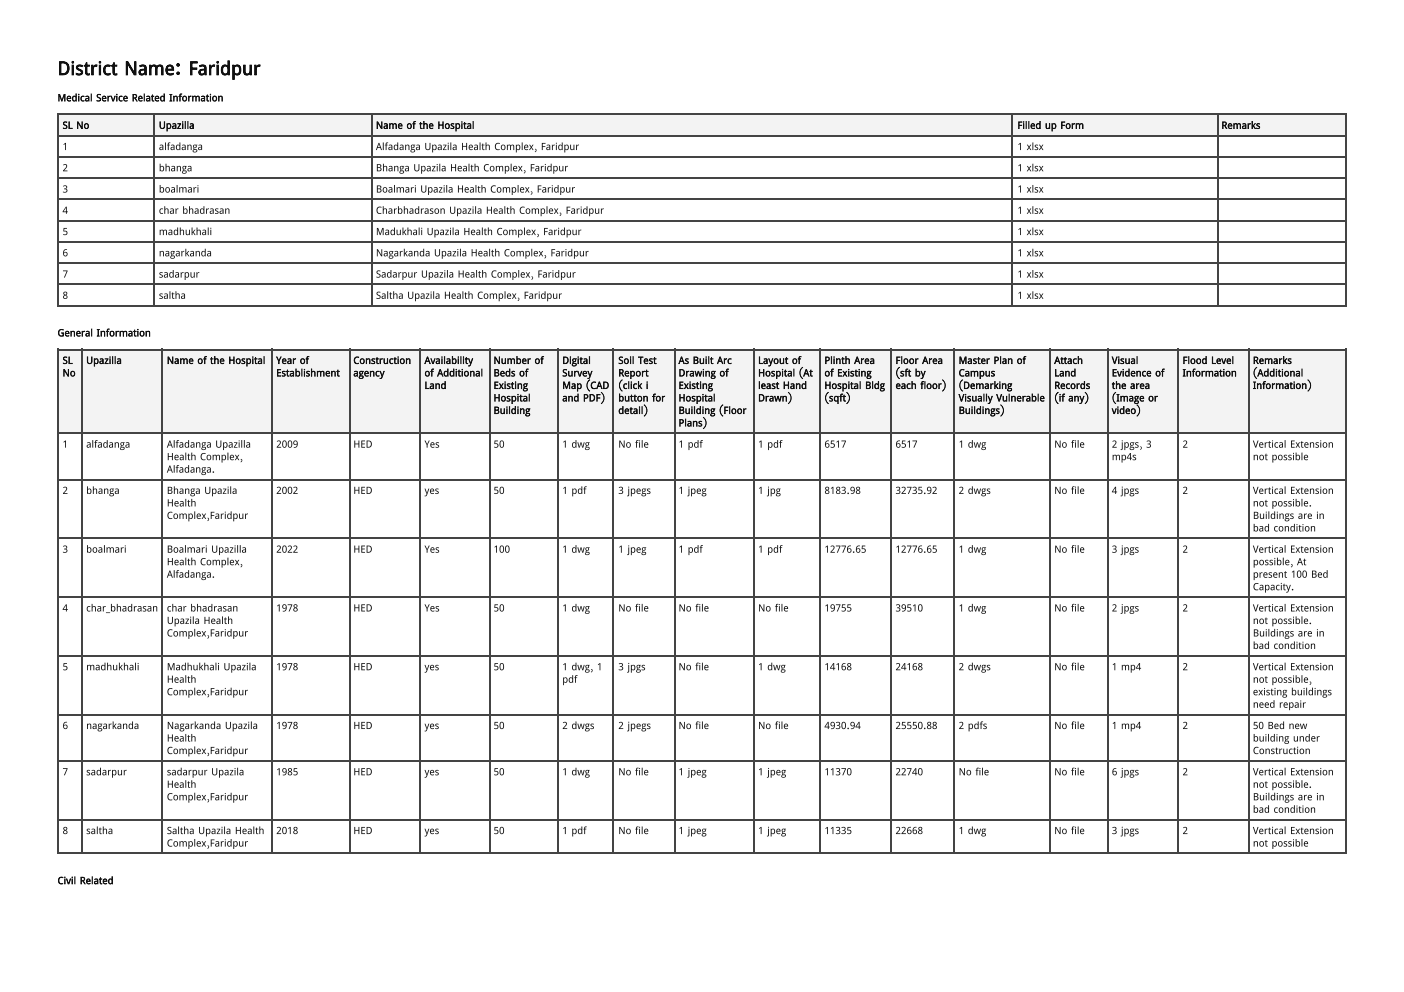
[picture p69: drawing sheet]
<svg xmlns="http://www.w3.org/2000/svg" width="297mm" height="210mm" viewBox="0 0 297 210" stroke-linecap="round" stroke-linejoin="round" font-family="sans-serif">
<defs><g id="words">
<text font-size="4" fill="#111" x="12.2" y="15.9">District Name: Faridpur</text>
<g font-size="2.1" fill="#111">
<text x="12.2" y="21.4">Medical Service Related Information</text>
<text x="13.2" y="27.3">SL No</text>
<text x="33.6" y="27.3">Upazilla</text>
<text x="79.5" y="27.3">Name of the Hospital</text>
<text x="215.2" y="27.3">Filled up Form</text>
<text x="258.4" y="27.3">Remarks</text>
<text x="13.2" y="31.7">1</text>
<text x="33.6" y="31.7">alfadanga</text>
<text x="79.5" y="31.7">Alfadanga Upazila Health Complex, Faridpur</text>
<text x="215.2" y="31.7">1 xlsx</text>
<text x="13.2" y="36.2">2</text>
<text x="13.2" y="40.7">3</text>
<text x="33.6" y="36.2">bhanga</text>
<text x="33.6" y="40.7">boalmari</text>
<text x="79.5" y="36.2">Bhanga Upazila Health Complex, Faridpur</text>
<text x="79.5" y="40.7">Boalmari Upazila Health Complex, Faridpur</text>
<text x="215.2" y="36.2">1 xlsx</text>
<text x="215.2" y="40.7">1 xlsx</text>
<text x="13.2" y="45.2">4</text>
<text x="33.6" y="45.2">char bhadrasan</text>
<text x="79.5" y="45.2">Charbhadrason Upazila Health Complex, Faridpur</text>
<text x="215.2" y="45.2">1 xlsx</text>
<text x="13.2" y="49.7">5</text>
<text x="33.6" y="49.7">madhukhali</text>
<text x="79.5" y="49.7">Madukhali Upazila Health Complex, Faridpur</text>
<text x="215.2" y="49.7">1 xlsx</text>
<text x="13.2" y="54.2">6</text>
<text x="13.2" y="58.7">7</text>
<text x="33.6" y="54.2">nagarkanda</text>
<text x="33.6" y="58.7">sadarpur</text>
<text x="79.5" y="54.2">Nagarkanda Upazila Health Complex, Faridpur</text>
<text x="79.5" y="58.7">Sadarpur Upazila Health Complex, Faridpur</text>
<text x="215.2" y="54.2">1 xlsx</text>
<text x="215.2" y="58.7">1 xlsx</text>
<text x="13.2" y="63.2">8</text>
<text x="33.6" y="63.2">saltha</text>
<text x="79.5" y="63.2">Saltha Upazila Health Complex, Faridpur</text>
<text x="215.2" y="63.2">1 xlsx</text>
<text x="12.2" y="71.2">General Information</text>
<text x="13.2" y="77">SL</text>
<text x="18.2" y="77">Upazilla</text>
<text x="35.3" y="77">Name of the Hospital</text>
<text x="58.4" y="77">Year of</text>
<text x="74.7" y="77">Construction</text>
<text x="89.8" y="77">Availability</text>
<text x="104.4" y="77">Number of</text>
<text x="118.9" y="77">Digital</text>
<text x="130.8" y="77">Soil Test</text>
<text x="143.5" y="77">As Built Arc</text>
<text x="160.4" y="77">Layout of</text>
<text x="174.4" y="77">Plinth Area</text>
<text x="189.4" y="77">Floor Area</text>
<text x="202.8" y="77">Master Plan of</text>
<text x="223" y="77">Attach</text>
<text x="235.2" y="77">Visual</text>
<text x="250.2" y="77">Flood Level</text>
<text x="265" y="77">Remarks</text>
<text x="13.2" y="79.6">No</text>
<text x="58.4" y="79.6">Establishment</text>
<text x="74.7" y="79.6">agency</text>
<text x="89.8" y="79.6">of Additional</text>
<text x="89.8" y="82.3">Land</text>
<text x="104.4" y="79.6">Beds of</text>
<text x="104.4" y="82.3">Existing</text>
<text x="118.9" y="79.6">Survey</text>
<text x="118.9" y="82.3">Map (CAD</text>
<text x="130.8" y="79.6">Report</text>
<text x="130.8" y="82.3">(click i</text>
<text x="143.5" y="79.6">Drawing of</text>
<text x="143.5" y="82.3">Existing</text>
<text x="160.4" y="79.6">Hospital (At</text>
<text x="160.4" y="82.3">least Hand</text>
<text x="174.4" y="79.6">of Existing</text>
<text x="174.4" y="82.3">Hospital Bldg</text>
<text x="189.4" y="79.6">(sft by</text>
<text x="189.4" y="82.3">each floor)</text>
<text x="202.8" y="79.6">Campus</text>
<text x="202.8" y="82.3">(Demarking</text>
<text x="223" y="79.6">Land</text>
<text x="223" y="82.3">Records</text>
<text x="235.2" y="79.6">Evidence of</text>
<text x="235.2" y="82.3">the area</text>
<text x="250.2" y="79.6">Information</text>
<text x="265" y="79.6">(Additional</text>
<text x="265" y="82.3">Information)</text>
<text x="104.4" y="84.9">Hospital</text>
<text x="104.4" y="87.6">Building</text>
<text x="118.9" y="84.9">and PDF)</text>
<text x="130.8" y="84.9">button for</text>
<text x="130.8" y="87.6">detail)</text>
<text x="143.5" y="84.9">Hospital</text>
<text x="143.5" y="87.6">Building (Floor</text>
<text x="160.4" y="84.9">Drawn)</text>
<text x="174.4" y="84.9">(sqft)</text>
<text x="202.8" y="84.9">Visually Vulnerable</text>
<text x="202.8" y="87.6">Buildings)</text>
<text x="223" y="84.9">(if any)</text>
<text x="235.2" y="84.9">(Image or</text>
<text x="235.2" y="87.6">video)</text>
<text x="13.2" y="94.7">1</text>
<text x="18.2" y="94.7">alfadanga</text>
<text x="35.3" y="94.7">Alfadanga Upazilla</text>
<text x="58.4" y="94.7">2009</text>
<text x="74.7" y="94.7">HED</text>
<text x="89.8" y="94.7">Yes</text>
<text x="104.4" y="94.7">50</text>
<text x="118.9" y="94.7">1 dwg</text>
<text x="130.8" y="94.7">No file</text>
<text x="143.5" y="90.2">Plans)</text>
<text x="143.5" y="94.7">1 pdf</text>
<text x="160.4" y="94.7">1 pdf</text>
<text x="174.4" y="94.7">6517</text>
<text x="189.4" y="94.7">6517</text>
<text x="202.8" y="94.7">1 dwg</text>
<text x="223" y="94.7">No file</text>
<text x="235.2" y="94.7">2 jpgs, 3</text>
<text x="250.2" y="94.7">2</text>
<text x="265" y="94.7">Vertical Extension</text>
<text x="35.3" y="97.4">Health Complex,</text>
<text x="35.3" y="100">Alfadanga.</text>
<text x="235.2" y="97.4">mp4s</text>
<text x="265" y="97.4">not possible</text>
<text x="13.2" y="104.5">2</text>
<text x="18.2" y="104.5">bhanga</text>
<text x="35.3" y="104.5">Bhanga Upazila</text>
<text x="35.3" y="107.2">Health</text>
<text x="58.4" y="104.5">2002</text>
<text x="74.7" y="104.5">HED</text>
<text x="89.8" y="104.5">yes</text>
<text x="104.4" y="104.5">50</text>
<text x="118.9" y="104.5">1 pdf</text>
<text x="130.8" y="104.5">3 jpegs</text>
<text x="143.5" y="104.5">1 jpeg</text>
<text x="160.4" y="104.5">1 jpg</text>
<text x="174.4" y="104.5">8183.98</text>
<text x="189.4" y="104.5">32735.92</text>
<text x="202.8" y="104.5">2 dwgs</text>
<text x="223" y="104.5">No file</text>
<text x="235.2" y="104.5">4 jpgs</text>
<text x="250.2" y="104.5">2</text>
<text x="265" y="104.5">Vertical Extension</text>
<text x="265" y="107.2">not possible.</text>
<text x="35.3" y="109.8">Complex,Faridpur</text>
<text x="265" y="109.8">Buildings are in</text>
<text x="265" y="112.4">bad condition</text>
<text x="13.2" y="116.9">3</text>
<text x="18.2" y="116.9">boalmari</text>
<text x="35.3" y="116.9">Boalmari Upazilla</text>
<text x="35.3" y="119.6">Health Complex,</text>
<text x="58.4" y="116.9">2022</text>
<text x="74.7" y="116.9">HED</text>
<text x="89.8" y="116.9">Yes</text>
<text x="104.4" y="116.9">100</text>
<text x="118.9" y="116.9">1 dwg</text>
<text x="130.8" y="116.9">1 jpeg</text>
<text x="143.5" y="116.9">1 pdf</text>
<text x="160.4" y="116.9">1 pdf</text>
<text x="174.4" y="116.9">12776.65</text>
<text x="189.4" y="116.9">12776.65</text>
<text x="202.8" y="116.9">1 dwg</text>
<text x="223" y="116.9">No file</text>
<text x="235.2" y="116.9">3 jpgs</text>
<text x="250.2" y="116.9">2</text>
<text x="265" y="116.9">Vertical Extension</text>
<text x="265" y="119.6">possible, At</text>
<text x="35.3" y="122.2">Alfadanga.</text>
<text x="265" y="122.2">present 100 Bed</text>
<text x="265" y="124.9">Capacity.</text>
<text x="13.2" y="129.4">4</text>
<text x="18.2" y="129.4">char_bhadrasan</text>
<text x="35.3" y="129.4">char bhadrasan</text>
<text x="58.4" y="129.4">1978</text>
<text x="74.7" y="129.4">HED</text>
<text x="89.8" y="129.4">Yes</text>
<text x="104.4" y="129.4">50</text>
<text x="118.9" y="129.4">1 dwg</text>
<text x="130.8" y="129.4">No file</text>
<text x="143.5" y="129.4">No file</text>
<text x="160.4" y="129.4">No file</text>
<text x="174.4" y="129.4">19755</text>
<text x="189.4" y="129.4">39510</text>
<text x="202.8" y="129.4">1 dwg</text>
<text x="223" y="129.4">No file</text>
<text x="235.2" y="129.4">2 jpgs</text>
<text x="250.2" y="129.4">2</text>
<text x="265" y="129.4">Vertical Extension</text>
<text x="35.3" y="132">Upazila Health</text>
<text x="35.3" y="134.7">Complex,Faridpur</text>
<text x="265" y="132">not possible.</text>
<text x="265" y="134.7">Buildings are in</text>
<text x="265" y="137.3">bad condition</text>
<text x="13.2" y="141.8">5</text>
<text x="18.2" y="141.8">madhukhali</text>
<text x="35.3" y="141.8">Madhukhali Upazila</text>
<text x="58.4" y="141.8">1978</text>
<text x="74.7" y="141.8">HED</text>
<text x="89.8" y="141.8">yes</text>
<text x="104.4" y="141.8">50</text>
<text x="118.9" y="141.8">1 dwg, 1</text>
<text x="130.8" y="141.8">3 jpgs</text>
<text x="143.5" y="141.8">No file</text>
<text x="160.4" y="141.8">1 dwg</text>
<text x="174.4" y="141.8">14168</text>
<text x="189.4" y="141.8">24168</text>
<text x="202.8" y="141.8">2 dwgs</text>
<text x="223" y="141.8">No file</text>
<text x="235.2" y="141.8">1 mp4</text>
<text x="250.2" y="141.8">2</text>
<text x="265" y="141.8">Vertical Extension</text>
<text x="35.3" y="144.5">Health</text>
<text x="35.3" y="147.1">Complex,Faridpur</text>
<text x="118.9" y="144.5">pdf</text>
<text x="265" y="144.5">not possible,</text>
<text x="265" y="147.1">existing buildings</text>
<text x="265" y="149.8">need repair</text>
<text x="13.2" y="154.3">6</text>
<text x="18.2" y="154.3">nagarkanda</text>
<text x="35.3" y="154.3">Nagarkanda Upazila</text>
<text x="58.4" y="154.3">1978</text>
<text x="74.7" y="154.3">HED</text>
<text x="89.8" y="154.3">yes</text>
<text x="104.4" y="154.3">50</text>
<text x="118.9" y="154.3">2 dwgs</text>
<text x="130.8" y="154.3">2 jpegs</text>
<text x="143.5" y="154.3">No file</text>
<text x="160.4" y="154.3">No file</text>
<text x="174.4" y="154.3">4930.94</text>
<text x="189.4" y="154.3">25550.88</text>
<text x="202.8" y="154.3">2 pdfs</text>
<text x="223" y="154.3">No file</text>
<text x="235.2" y="154.3">1 mp4</text>
<text x="250.2" y="154.3">2</text>
<text x="265" y="154.3">50 Bed new</text>
<text x="35.3" y="156.9">Health</text>
<text x="35.3" y="159.5">Complex,Faridpur</text>
<text x="265" y="156.9">building under</text>
<text x="265" y="159.5">Construction</text>
<text x="13.2" y="164">7</text>
<text x="18.2" y="164">sadarpur</text>
<text x="35.3" y="164">sadarpur Upazila</text>
<text x="35.3" y="166.7">Health</text>
<text x="58.4" y="164">1985</text>
<text x="74.7" y="164">HED</text>
<text x="89.8" y="164">yes</text>
<text x="104.4" y="164">50</text>
<text x="118.9" y="164">1 dwg</text>
<text x="130.8" y="164">No file</text>
<text x="143.5" y="164">1 jpeg</text>
<text x="160.4" y="164">1 jpeg</text>
<text x="174.4" y="164">11370</text>
<text x="189.4" y="164">22740</text>
<text x="202.8" y="164">No file</text>
<text x="223" y="164">No file</text>
<text x="235.2" y="164">6 jpgs</text>
<text x="250.2" y="164">2</text>
<text x="265" y="164">Vertical Extension</text>
<text x="265" y="166.7">not possible.</text>
<text x="35.3" y="169.3">Complex,Faridpur</text>
<text x="265" y="169.3">Buildings are in</text>
<text x="265" y="172">bad condition</text>
<text x="13.2" y="176.5">8</text>
<text x="18.2" y="176.5">saltha</text>
<text x="35.3" y="176.5">Saltha Upazila Health</text>
<text x="35.3" y="179.1">Complex,Faridpur</text>
<text x="58.4" y="176.5">2018</text>
<text x="74.7" y="176.5">HED</text>
<text x="89.8" y="176.5">yes</text>
<text x="104.4" y="176.5">50</text>
<text x="118.9" y="176.5">1 pdf</text>
<text x="130.8" y="176.5">No file</text>
<text x="143.5" y="176.5">1 jpeg</text>
<text x="160.4" y="176.5">1 jpeg</text>
<text x="174.4" y="176.5">11335</text>
<text x="189.4" y="176.5">22668</text>
<text x="202.8" y="176.5">1 dwg</text>
<text x="223" y="176.5">No file</text>
<text x="235.2" y="176.5">3 jpgs</text>
<text x="250.2" y="176.5">2</text>
<text x="265" y="176.5">Vertical Extension</text>
<text x="265" y="179.1">not possible</text>
<text x="12.2" y="187.1">Civil Related</text>
</g>
</g></defs>
<g fill="#eef4fb">
<path d="M12.4 24.3h20.4v4.5h-20.4z"/>
<path d="M32.8 24.3h45.8v4.5h-45.8z"/>
<path d="M78.6 24.3h135.7v4.5h-135.7z"/>
<path d="M214.3 24.3h43.1v4.5h-43.1z"/>
<path d="M257.4 24.3h27.6v4.5h-27.6z"/>
</g>
<g fill="none" stroke="#444" stroke-width=".26">
<path d="M12.2 24.2h272.8M12.2 28.7h272.8M12.2 33.2h272.8M12.2 37.7h272.8M12.3 24.1v40.7M32.7 24.1v40.7M78.7 24.1v40.7M214.2 24.1v40.7M257.6 24.1v40.7M284.8 24.1v40.7M12.2 42.2h272.8M12.2 46.7h272.8"/>
<path d="M12.2 51.2h272.8M12.2 55.7h272.8M12.2 60.2h272.8M12.2 64.7h272.8"/>
</g>
<g fill="#eef4fb">
<path d="M12.4 74.1h4.8v17.7h-4.8z"/>
<path d="M17.2 74.1h17.2v17.7h-17.2z"/>
<path d="M34.4 74.1h23v17.7h-23z"/>
<path d="M57.4 74.1h16.4v17.7h-16.4z"/>
<path d="M73.8 74.1h15.1v17.7h-15.1z"/>
<path d="M88.9 74.1h14.6v17.7h-14.6z"/>
<path d="M103.5 74.1h14.5v17.7h-14.5z"/>
<path d="M118 74.1h11.9v17.7h-11.9z"/>
<path d="M129.9 74.1h12.7v17.7h-12.7z"/>
<path d="M142.6 74.1h16.9v17.7h-16.9z"/>
<path d="M159.5 74.1h14.1v17.7h-14.1z"/>
<path d="M173.6 74.1h14.8v17.7h-14.8z"/>
<path d="M188.4 74.1h13.5v17.7h-13.5z"/>
<path d="M201.9 74.1h20.1v17.7h-20.1z"/>
<path d="M222 74.1h12.2v17.7h-12.2z"/>
<path d="M234.2 74.1h15v17.7h-15z"/>
<path d="M249.2 74.1h14.9v17.7h-14.9z"/>
<path d="M264.1 74.1h20.9v17.7h-20.9z"/>
</g>
<g fill="none" stroke="#444" stroke-width=".26">
<path d="M12.2 74h272.8M12.3 73.8v106.9M17.3 73.8v106.9M34.3 73.8v106.9M57.5 73.8v106.9M74 73.8v106.9M88.8 73.8v106.9M103.6 73.8v106.9M118.1 73.8v106.9M129.8 73.8v106.9M142.7 73.8v106.9M159.4 73.8v106.9"/>
<path d="M173.4 73.8v106.9M188.5 73.8v106.9M201.7 73.8v106.9M222.1 73.8v106.9M234.3 73.8v106.9M249.1 73.8v106.9M264.2 73.8v106.9M284.8 73.8v106.9M12.2 91.7h272.8M12.2 101.5h272.8M12.2 113.9h272.8M12.2 126.3h272.8"/>
<path d="M12.2 138.8h272.8M12.2 151.2h272.8M12.2 161h272.8M12.2 173.4h272.8M12.2 180.6h272.8"/>
</g>
<use href="#words"/>
</svg>
